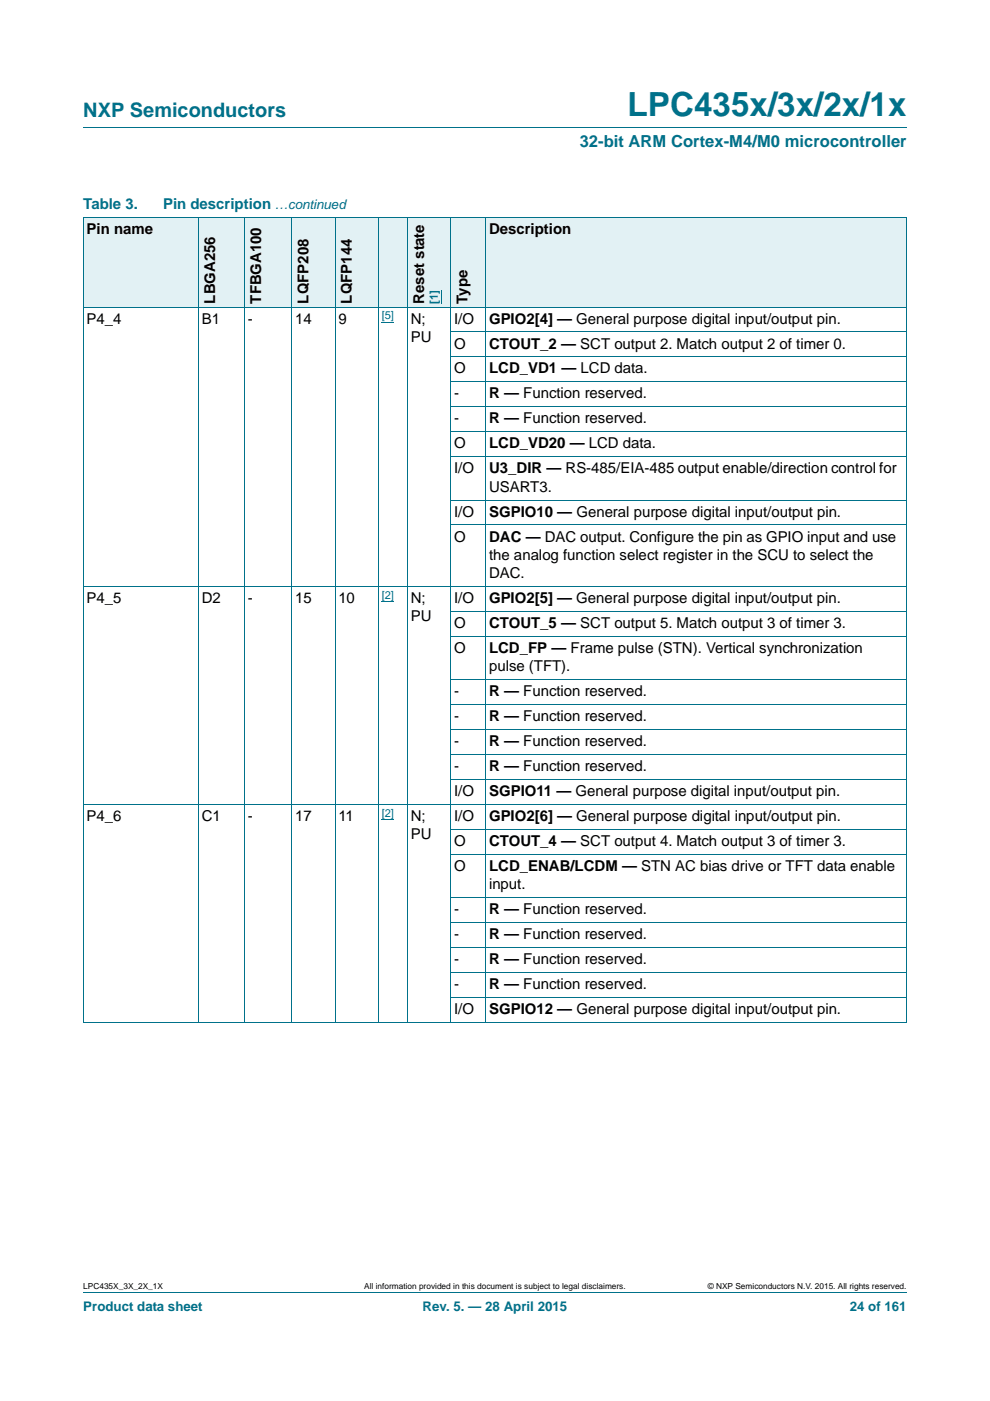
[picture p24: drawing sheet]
<svg xmlns="http://www.w3.org/2000/svg" width="210mm" height="297mm" viewBox="0 0 210 297" stroke-linecap="round" stroke-linejoin="round" font-family="sans-serif">
<defs><g id="words">
<text font-size="7" fill="#00718a" x="133.1" y="24.6">LPC435x/3x/2x/1x</text>
<text font-size="4.2" fill="#00718a" x="17.7" y="24.9">NXP Semiconductors</text>
<text font-size="3.5" fill="#00718a" x="123" y="31.1">32-bit ARM Cortex-M4/M0 microcontroller</text>
<g font-size="3.2" fill="#00718a">
<text x="17.7" y="44.3">Table 3.</text>
<text x="34.6" y="44.3">Pin description</text>
</g>
<g font-size="3.2">
<text x="18.4" y="49.6">Pin name</text>
<text x="103.7" y="49.6">Description</text>
<text x="45.6" y="64.4" transform="rotate(-90 45.6 64.4)">LBGA256</text>
<text x="55.4" y="64.4" transform="rotate(-90 55.4 64.4)">TFBGA100</text>
<text x="65.4" y="64.4" transform="rotate(-90 65.4 64.4)">LQFP208</text>
<text x="74.6" y="64.4" transform="rotate(-90 74.6 64.4)">LQFP144</text>
<text x="90" y="64.4" transform="rotate(-90 90 64.4)">Reset state</text>
<text x="99.1" y="64.4" transform="rotate(-90 99.1 64.4)">Type</text>
<text x="18.4" y="68.6">P4_4</text>
<text x="42.8" y="68.6">B1</text>
<text x="52.5" y="68.6">-</text>
<text x="62.6" y="68.6">14</text>
<text x="71.8" y="68.6">9</text>
<text x="87.1" y="68.6">N;</text>
<text x="96.3" y="68.6">I/O</text>
<text x="103.7" y="68.6">GPIO2[4] — General purpose digital input/output pin.</text>
<text x="87.1" y="72.5">PU</text>
<text x="96.3" y="73.9">O</text>
<text x="103.7" y="73.9">CTOUT_2 — SCT output 2. Match output 2 of timer 0.</text>
<text x="96.3" y="79.2">O</text>
<text x="103.7" y="79.2">LCD_VD1 — LCD data.</text>
<text x="96.3" y="84.5">-</text>
<text x="96.3" y="89.8">-</text>
<text x="103.7" y="84.5">R — Function reserved.</text>
<text x="103.7" y="89.8">R — Function reserved.</text>
<text x="96.3" y="95.1">O</text>
<text x="103.7" y="95.1">LCD_VD20 — LCD data.</text>
<text x="96.3" y="100.4">I/O</text>
<text x="103.7" y="100.4">U3_DIR — RS-485/EIA-485 output enable/direction control for</text>
<text x="103.7" y="104.3">USART3.</text>
<text x="96.3" y="109.5">I/O</text>
<text x="103.7" y="109.5">SGPIO10 — General purpose digital input/output pin.</text>
<text x="96.3" y="114.8">O</text>
<text x="103.7" y="114.8">DAC — DAC output. Configure the pin as GPIO input and use</text>
<text x="103.7" y="118.7">the analog function select register in the SCU to select the</text>
<text x="103.7" y="122.6">DAC.</text>
<text x="18.4" y="127.9">P4_5</text>
<text x="42.8" y="127.9">D2</text>
<text x="52.5" y="127.9">-</text>
<text x="62.6" y="127.9">15</text>
<text x="71.8" y="127.9">10</text>
<text x="87.1" y="127.9">N;</text>
<text x="87.1" y="131.8">PU</text>
<text x="96.3" y="127.9">I/O</text>
<text x="103.7" y="127.9">GPIO2[5] — General purpose digital input/output pin.</text>
<text x="96.3" y="133.2">O</text>
<text x="103.7" y="133.2">CTOUT_5 — SCT output 5. Match output 3 of timer 3.</text>
<text x="96.3" y="138.5">O</text>
<text x="103.7" y="138.5">LCD_FP — Frame pulse (STN). Vertical synchronization</text>
<text x="103.7" y="142.3">pulse (TFT).</text>
<text x="96.3" y="147.6">-</text>
<text x="103.7" y="147.6">R — Function reserved.</text>
<text x="96.3" y="152.9">-</text>
<text x="103.7" y="152.9">R — Function reserved.</text>
<text x="96.3" y="158.2">-</text>
<text x="103.7" y="158.2">R — Function reserved.</text>
<text x="96.3" y="163.5">-</text>
<text x="103.7" y="163.5">R — Function reserved.</text>
<text x="96.3" y="168.8">I/O</text>
<text x="103.7" y="168.8">SGPIO11 — General purpose digital input/output pin.</text>
<text x="18.4" y="174.1">P4_6</text>
<text x="42.8" y="174.1">C1</text>
<text x="52.5" y="174.1">-</text>
<text x="62.6" y="174.1">17</text>
<text x="71.8" y="174.1">11</text>
<text x="87.1" y="174.1">N;</text>
<text x="87.1" y="178">PU</text>
<text x="96.3" y="174.1">I/O</text>
<text x="96.3" y="179.4">O</text>
<text x="103.7" y="174.1">GPIO2[6] — General purpose digital input/output pin.</text>
<text x="103.7" y="179.4">CTOUT_4 — SCT output 4. Match output 3 of timer 3.</text>
<text x="96.3" y="184.7">O</text>
<text x="103.7" y="184.7">LCD_ENAB/LCDM — STN AC bias drive or TFT data enable</text>
<text x="103.7" y="188.6">input.</text>
<text x="96.3" y="193.8">-</text>
<text x="103.7" y="193.8">R — Function reserved.</text>
<text x="96.3" y="199.1">-</text>
<text x="103.7" y="199.1">R — Function reserved.</text>
<text x="96.3" y="204.4">-</text>
<text x="96.3" y="209.7">-</text>
<text x="103.7" y="204.4">R — Function reserved.</text>
<text x="103.7" y="209.7">R — Function reserved.</text>
<text x="96.3" y="215">I/O</text>
<text x="103.7" y="215">SGPIO12 — General purpose digital input/output pin.</text>
</g>
<g font-size="2.8" fill="#00718a">
<text x="58.3" y="44.3">…continued</text>
<text x="17.7" y="277.9">Product data sheet</text>
<text x="89.6" y="277.9">Rev. 5. — 28 April 2015</text>
<text x="180.2" y="277.9">24 of 161</text>
</g>
<g font-size="2.4" fill="#00f">
<text x="92.9" y="64.4" transform="rotate(-90 92.9 64.4)">[1]</text>
<text x="81" y="67.6">[5]</text>
<text x="81" y="126.9">[2]</text>
<text x="81" y="173.1">[2]</text>
</g>
<g font-size="1.8">
<text x="17.7" y="273.3">LPC435X_3X_2X_1X</text>
<text x="77.2" y="273.3">All information provided in this document is subject to legal disclaimers.</text>
<text x="150.1" y="273.3">© NXP Semiconductors N.V. 2015. All rights reserved.</text>
</g>
</g></defs>
<path d="M17.7 27h174.6M17.7 273.9h174.6" fill="none" stroke="#00718a" stroke-width=".21"/>
<path d="M81 68.4h2.6M81 127.6h2.6M81 173.8h2.6" fill="none" stroke="#00f" stroke-width=".21"/>
<g fill="#e2f1f4">
<path d="M17.7 46h24.4v19.1h-24.4z"/>
<path d="M42.1 46h9.8v19.1h-9.8z"/>
<path d="M51.9 46h10v19.1h-10z"/>
<path d="M61.9 46h9.2v19.1h-9.2z"/>
<path d="M71.1 46h9.2v19.1h-9.2z"/>
<path d="M80.3 46h15.3v19.1h-15.3z"/>
</g>
<path d="M93.6 61.5v2.9" fill="none" stroke="#00f" stroke-width=".21"/>
<g fill="#e2f1f4">
<path d="M95.6 46h7.4v19.1h-7.4z"/>
<path d="M103 46h89.3v19.1h-89.3z"/>
</g>
<g fill="none" stroke="#00718a" stroke-width=".21">
<path d="M17.6 46h174.7M17.7 46.1v170.6M42.1 46v170.8M51.9 46v170.8M61.9 46v170.8M71.1 46v170.8M80.3 46v170.8M86.4 46v170.8M95.6 46v170.8M103 46v170.8M192.3 46.1v170.6M17.6 65.1h174.7"/>
<path d="M95.6 70.4h96.7M95.6 75.7h96.7M95.6 81h96.7M95.6 86.3h96.7M95.6 91.6h96.7M95.6 96.8h96.7M95.6 106h96.7M95.6 111.3h96.7M17.6 124.4h174.7M95.6 129.7h96.7M95.6 134.9h96.7M95.6 144.1h96.7"/>
<path d="M95.6 149.4h96.7M95.6 154.7h96.7M95.6 160h96.7M17.6 170.6h174.7M95.6 165.3h96.7M95.6 175.9h96.7M95.6 181.2h96.7M95.6 190.3h96.7M95.6 195.6h96.7M17.6 216.8h174.7M95.6 200.9h96.7M95.6 206.2h96.7"/>
<path d="M95.6 211.5h96.7"/>
</g>
<use href="#words"/>
</svg>
